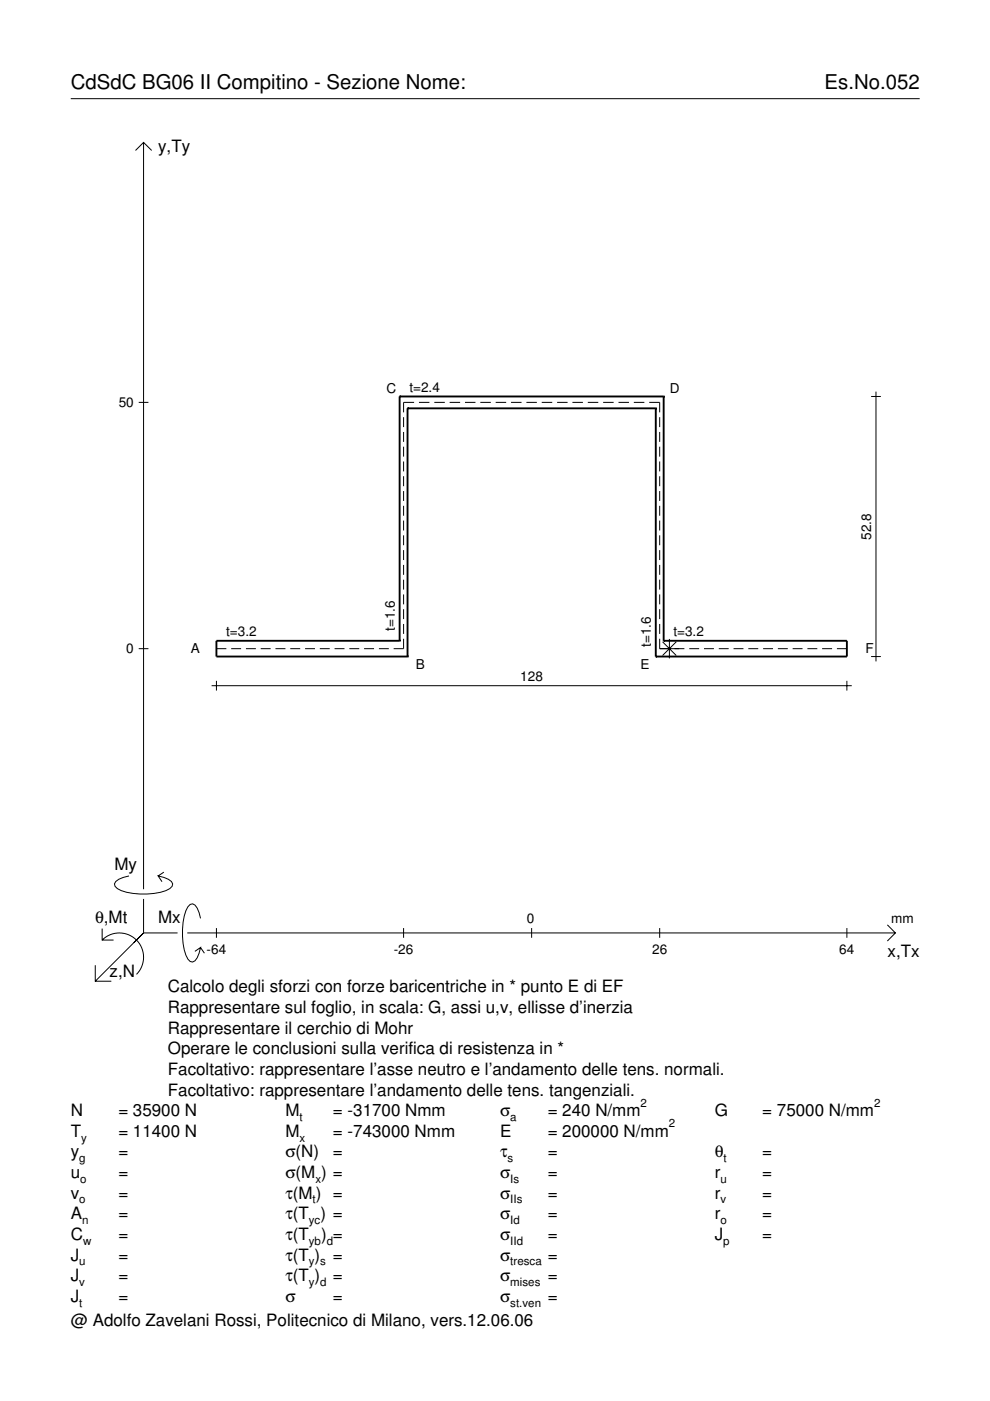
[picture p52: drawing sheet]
<svg xmlns="http://www.w3.org/2000/svg" width="210mm" height="297mm" viewBox="0 0 210 297" stroke-linecap="round" stroke-linejoin="round" font-family="sans-serif">
<defs><g id="words">
<g font-size="4.3">
<text x="15" y="18.9">CdSdC BG06 II Compitino - Sezione Nome:</text>
<text x="174.8" y="18.9">Es.No.052</text>
</g>
<g font-size="3.6">
<text x="33.5" y="32.3">y,Ty</text>
<text x="24.3" y="184.4">My</text>
<text x="20.1" y="195.7">θ,Mt</text>
<text x="33.5" y="195.7">Mx</text>
<text x="188.2" y="203">x,Tx</text>
<text x="23.2" y="207.1">z,N</text>
<text x="35.6" y="210.4">Calcolo degli sforzi con forze baricentriche in * punto E di EF</text>
<text x="35.6" y="214.8">Rappresentare sul foglio, in scala: G, assi u,v, ellisse d’inerzia</text>
<text x="35.6" y="219.2">Rappresentare il cerchio di Mohr</text>
<text x="35.6" y="223.5">Operare le conclusioni sulla verifica di resistenza in *</text>
<text x="35.6" y="227.9">Facoltativo: rappresentare l’asse neutro e l’andamento delle tens. normali.</text>
<text x="35.6" y="232.3">Facoltativo: rappresentare l’andamento delle tens. tangenziali.</text>
<text x="15" y="236.7">N</text>
<text x="25.1" y="236.7">= 35900 N</text>
<text x="60.5" y="236.7">M</text>
<text x="70.6" y="236.7">= -31700 Nmm</text>
<text x="106" y="236.7">σ</text>
<text x="116.1" y="236.7">= 240 N/mm</text>
<text x="151.5" y="236.7">G</text>
<text x="161.6" y="236.7">= 75000 N/mm</text>
<text x="15" y="245.4">y</text>
<text x="15" y="241">T</text>
<text x="25.1" y="241">= 11400 N</text>
<text x="25.1" y="245.4">=</text>
<text x="60.5" y="241">M</text>
<text x="60.5" y="245.4">σ(N)</text>
<text x="70.6" y="241">= -743000 Nmm</text>
<text x="70.6" y="245.4">=</text>
<text x="106" y="241">E</text>
<text x="106" y="245.4">τ</text>
<text x="116.1" y="245.4">=</text>
<text x="116.1" y="241">= 200000 N/mm</text>
<text x="151.5" y="245.4">θ</text>
<text x="161.6" y="245.4">=</text>
<text x="15" y="249.8">u</text>
<text x="25.1" y="249.8">=</text>
<text x="60.5" y="249.8">σ(M ) =</text>
<text x="106" y="249.8">σ</text>
<text x="116.1" y="249.8">=</text>
<text x="151.5" y="249.8">r</text>
<text x="161.6" y="249.8">=</text>
<text x="15" y="254.2">v</text>
<text x="25.1" y="254.2">=</text>
<text x="60.5" y="254.2">τ(M ) =</text>
<text x="106" y="254.2">σ</text>
<text x="116.1" y="254.2">=</text>
<text x="151.5" y="254.2">r</text>
<text x="161.6" y="254.2">=</text>
<text x="15" y="258.5">A</text>
<text x="15" y="262.9">C</text>
<text x="25.1" y="258.5">=</text>
<text x="25.1" y="262.9">=</text>
<text x="60.5" y="258.5">τ(T ) =</text>
<text x="60.5" y="262.9">τ(T</text>
<text x="68.1" y="262.9">) =</text>
<text x="106" y="258.5">σ</text>
<text x="106" y="262.9">σ</text>
<text x="116.1" y="258.5">=</text>
<text x="116.1" y="262.9">=</text>
<text x="151.5" y="258.5">r</text>
<text x="151.5" y="262.9">J</text>
<text x="161.6" y="258.5">=</text>
<text x="161.6" y="262.9">=</text>
<text x="15" y="267.3">J</text>
<text x="25.1" y="267.3">=</text>
<text x="60.5" y="267.3">τ(T )</text>
<text x="70.6" y="267.3">=</text>
<text x="106" y="267.3">σ</text>
<text x="116.1" y="267.3">=</text>
<text x="15" y="271.7">J</text>
<text x="25.1" y="271.7">=</text>
<text x="60.5" y="271.7">τ(T )</text>
<text x="70.6" y="271.7">=</text>
<text x="106" y="271.7">σ</text>
<text x="116.1" y="271.7">=</text>
<text x="15" y="276">J</text>
<text x="15" y="281.2">@ Adolfo Zavelani Rossi, Politecnico di Milano, vers.12.06.06</text>
<text x="25.1" y="276">=</text>
<text x="60.5" y="276">σ</text>
<text x="70.6" y="276">=</text>
<text x="106" y="276">σ</text>
<text x="116.1" y="276">=</text>
</g>
<g font-size="2.9">
<text x="81.9" y="83.3">C</text>
<text x="86.8" y="83">t=2.4</text>
<text x="142" y="83.3">D</text>
<text x="25.2" y="86.3">50</text>
<text x="184.7" y="114.4" transform="rotate(-90 184.7 114.4)">52.8</text>
<text x="47.9" y="134.8">t=3.2</text>
<text x="83.7" y="133.8" transform="rotate(-90 83.7 133.8)">t=1.6</text>
<text x="138" y="137.1" transform="rotate(-90 138 137.1)">t=1.6</text>
<text x="142.8" y="134.8">t=3.2</text>
<text x="26.8" y="138.5">0</text>
<text x="40.4" y="138.4">A</text>
<text x="88.1" y="141.7">B</text>
<text x="135.8" y="141.7">E</text>
<text x="183.5" y="138.4">F</text>
<text x="110.3" y="144.4">128</text>
<text x="111.7" y="195.7">0</text>
<text x="189" y="195.7">mm</text>
<text x="43.8" y="202.2">-64</text>
<text x="83.5" y="202.2">-26</text>
<text x="138.3" y="202.2">26</text>
<text x="178" y="202.2">64</text>
</g>
<g font-size="2.4">
<text x="63.5" y="237.7">t</text>
<text x="108.2" y="237.7">a</text>
<text x="135.8" y="234.7">2</text>
<text x="141.8" y="239">2</text>
<text x="185.3" y="234.7">2</text>
<text x="17.2" y="242">y</text>
<text x="63.5" y="242">x</text>
<text x="16.8" y="246.4">g</text>
<text x="17" y="250.8">o</text>
<text x="66.9" y="250.8">x</text>
<text x="107.6" y="246.4">s</text>
<text x="108.2" y="250.8">Is</text>
<text x="152.7" y="250.8">u</text>
<text x="153.4" y="246.4">t</text>
<text x="16.8" y="255.2">o</text>
<text x="66.3" y="255.2">t</text>
<text x="108.2" y="255.2">IIs</text>
<text x="152.7" y="255.2">v</text>
<text x="17.4" y="259.5">n</text>
<text x="17.6" y="263.9">w</text>
<text x="65.5" y="259.5">yc</text>
<text x="65.5" y="263.9">yb d</text>
<text x="108.2" y="259.5">Id</text>
<text x="108.2" y="263.9">IId</text>
<text x="152.7" y="259.5">o</text>
<text x="153.3" y="263.9">p</text>
<text x="16.8" y="268.3">u</text>
<text x="65.5" y="268.3">y s</text>
<text x="108.2" y="268.3">tresca</text>
<text x="16.8" y="272.7">v</text>
<text x="65.5" y="272.7">y d</text>
<text x="108.2" y="272.7">mises</text>
<text x="16.8" y="277">t</text>
<text x="108.2" y="277">st.ven</text>
</g>
</g></defs>
<g fill="none" stroke="#000" stroke-width=".21">
<path d="M15 20.9h180M28.7 31.9l1.7-1.7 1.8 1.7M30.4 30.2v158.3M29.4 85.3h2.1M85.6 88.5v2.1M85.6 91.6v2.1M85.6 94.7v2.1M85.6 97.8v2.1M87.8 85.3h-2.2v2.1M88.8 85.3h2.2M92.1 85.3h2.2M95.3 85.3h2.3"/>
<path d="M98.6 85.3h2.2M101.8 85.3h2.3M105.1 85.3h2.2M108.3 85.3h2.3M111.6 85.3h2.2M114.9 85.3h2.2M118.1 85.3h2.2M121.4 85.3h2.2M124.6 85.3h2.2M127.9 85.3h2.2M131.1 85.3h2.3M134.4 85.3h2.2"/>
<path d="M137.6 85.3h2.3v2.1M139.9 88.5v2.1M139.9 91.6v2.1M139.9 94.7v2.1M139.9 97.8v2.1M184.7 84.1h2.1M185.7 83v57.2M85.6 101v2.1M85.6 104.1v2.1M85.6 107.2v2.1M85.6 110.4v2.1M85.6 113.5v2.1"/>
<path d="M85.6 116.6v2.1M85.6 119.8v2.1M139.9 101v2.1M139.9 104.1v2.1M139.9 107.2v2.1M139.9 110.4v2.1M139.9 113.5v2.1M139.9 116.6v2.1M139.9 119.8v2.1M29.4 137.5h2.1M45.9 137.5h2.1M49 137.5h2.1"/>
<path d="M52.1 137.5h2.1M55.3 137.5h2.1M58.4 137.5h2.1M61.5 137.5h2.1M64.7 137.5h2.1M67.8 137.5h2.1M70.9 137.5h2.1M74.1 137.5h2.1M77.2 137.5h2.1M80.3 137.5h2.1M85.6 135.4v2.1h-2.1M85.6 122.9v2.1"/>
<path d="M85.6 126v2.1M85.6 129.2v2.1M85.6 132.3v2.1M139.9 135.4v2.1h5.2M139.9 122.9v2.1M139.9 126v2.1M139.9 129.2v2.1M139.9 132.3v2.1M140.5 136.1l2.9 2.9M141.9 135.5v4.1M143.4 136.1l-2.9 2.9M146.1 137.5h2.1"/>
<path d="M149.3 137.5h2.1M152.4 137.5h2.1M155.5 137.5h2.1M158.7 137.5h2.1M161.8 137.5h2.1M164.9 137.5h2.1M168.1 137.5h2.1M171.2 137.5h2.1M174.3 137.5h2.1M177.4 137.5h2.2M184.7 139.2h2.1M44.9 145.4h135.7"/>
<path d="M45.9 144.4v2M179.6 144.4v2M21.7 199.3a5.1 5.1 0 0 1 7.2 0 5.1 5.1 0 0 1 0 7.3M21.7 196.9v2.4h2.4M27.3 185.7a3.6 3.6 0 0 0-3 1.7l.1 .5a5.6 5.6 0 0 0 3.8 1.5 13.4 13.4 0 0 0 7.8-1l.5-.5 .1-.5a3.6 3.6 0 0 0-3.1-1.7l.8 1.2M30.4 190.6v7.2M30.4 197.8l-10.2 10.2M30.4 197.8h7.2M34.7 184.9l-1.2 .8M39.7 197.8h150.1M42.5 194.7a3.6 3.6 0 0 0-1.7-3.1l-.5 .2a5.7 5.7 0 0 0-1.5 3.7 13.3 13.3 0 0 0 1 7.9l.5 .5 .5 .1a3.6 3.6 0 0 0 1.7-3.1l-1.2 .8M45.9 196.8v2"/>
<path d="M85.6 196.8v2M112.7 196.8v2M139.9 196.8v2M179.6 196.8v2M188.1 196.1l1.7 1.7-1.7 1.7M20.2 204.7v3.3h3.4M42.5 200.9l.8 1.2"/>
</g>
<g fill="none" stroke="#000" stroke-width=".4">
<path d="M84.7 84.1h.1M84.7 84.1v51.8M84.7 84.1h56M86.4 86.6h.1M86.4 86.6v52.6M86.4 86.6h52.6M139 86.6h.1M139 86.6v52.6M140.7 84.1h.1M140.7 84.1v51.8M84.7 135.9h.1M84.7 135.9h-38.8v3.3h40.5"/>
<path d="M86.4 139.2h.1M139 139.2h.1M140.7 135.9h.1M140.7 135.9h38.9v3.3h-40.6"/>
</g>
<use href="#words"/>
</svg>
